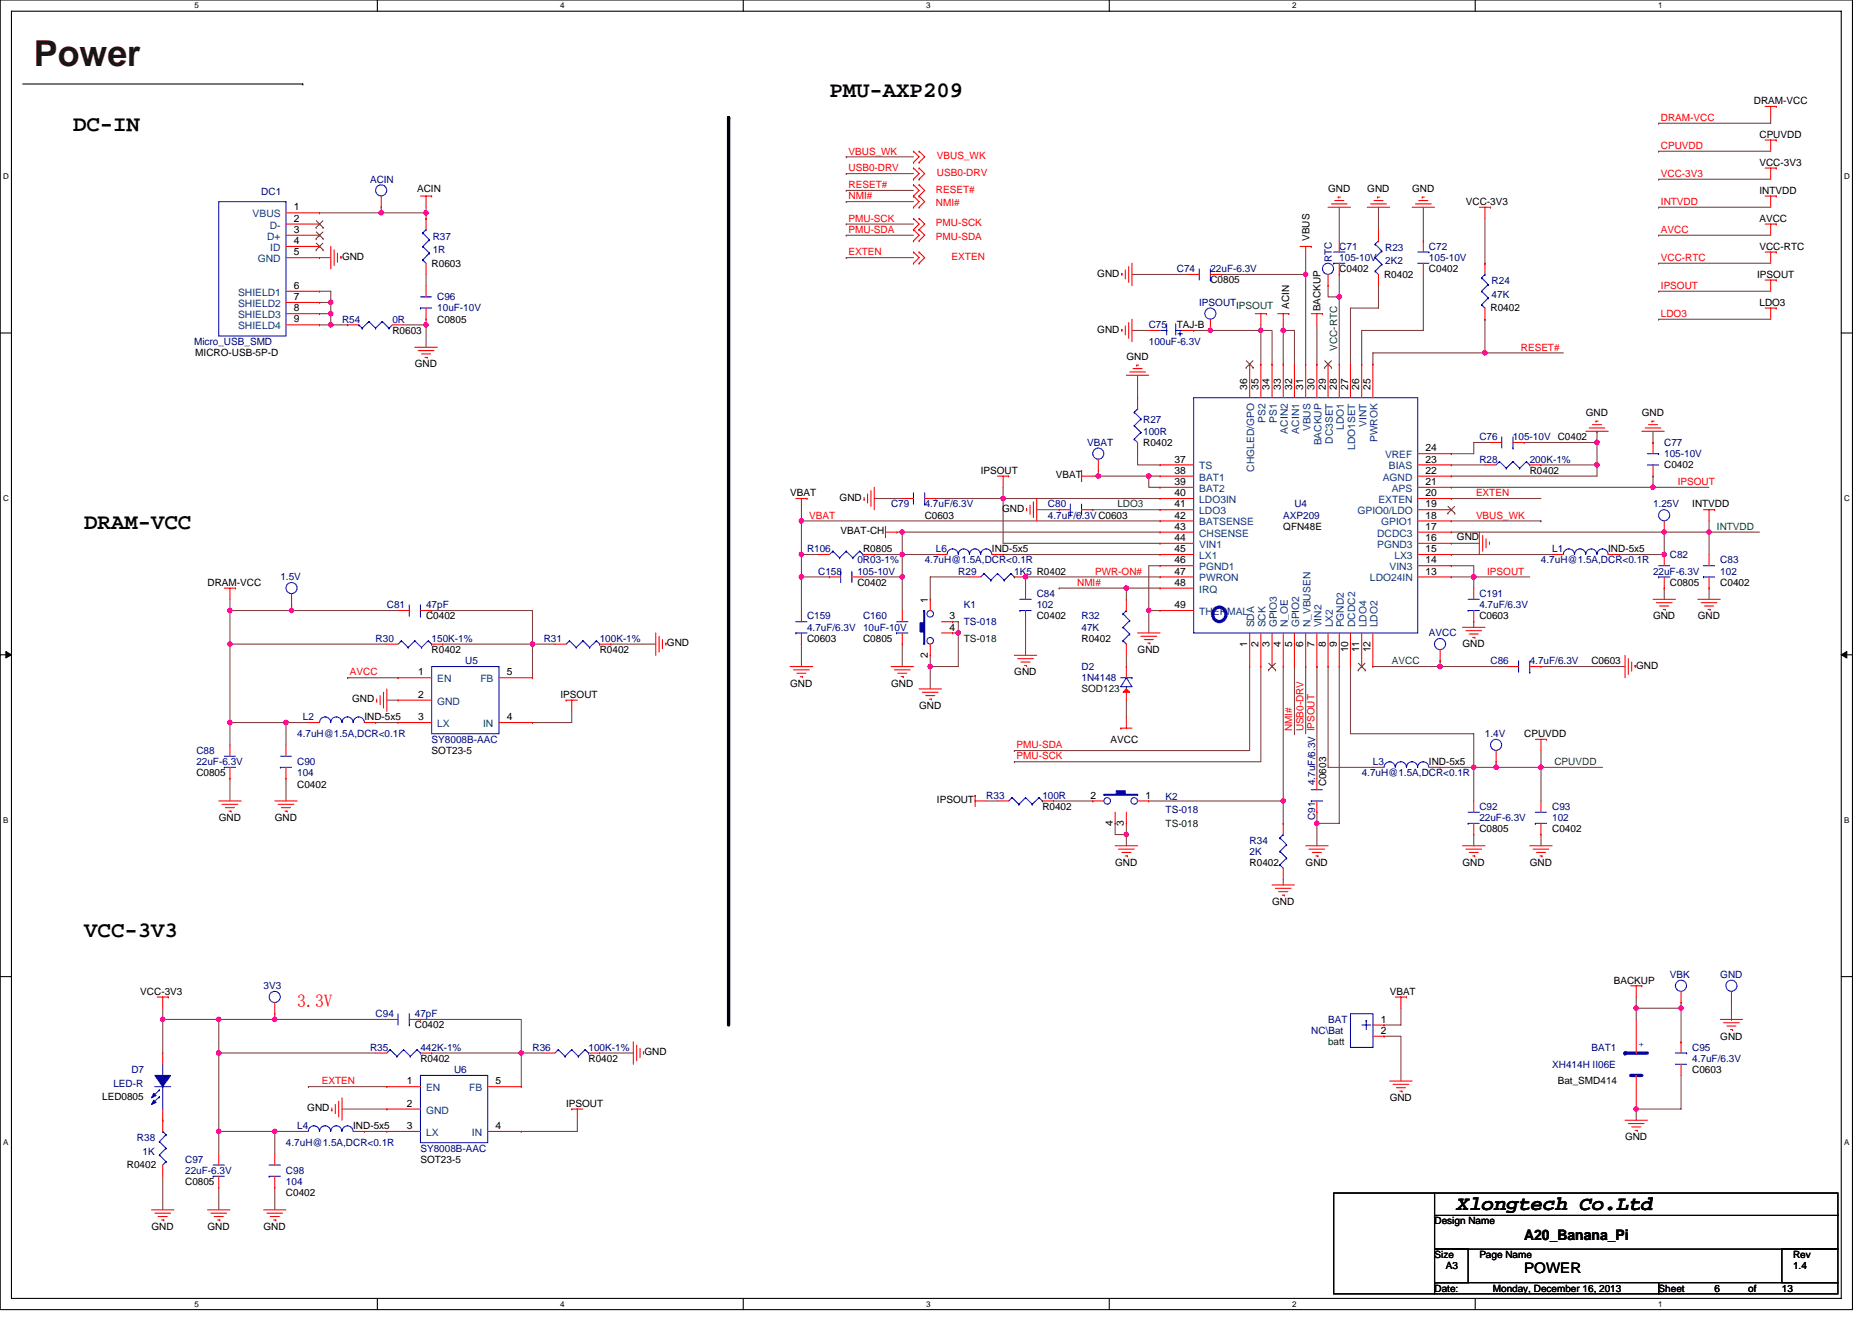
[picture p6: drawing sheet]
<svg xmlns="http://www.w3.org/2000/svg" width="297mm" height="210mm" viewBox="0 0 297 210" stroke-linecap="round" stroke-linejoin="round" font-family="sans-serif">
<defs><g id="words">
<text font-size="5.7" fill="#400000" x="5.4" y="10.5">Power</text>
<g font-size="3.5">
<text x="131.6" y="15.4">PMU-AXP209</text>
<text x="11.6" y="20.8">DC-IN</text>
<text x="13.4" y="83.9">DRAM-VCC</text>
<text x="13.4" y="148.8">VCC-3V3</text>
</g>
<text font-size="3.2" x="231.2" y="192.1">Xlongtech Co.Ltd</text>
<text font-size="2.8" fill="#f00" x="47.2" y="159.8">3.3V</text>
<g font-size="2.3">
<text x="241.8" y="196.8">A20_Banana_Pi</text>
<text x="241.8" y="202.1">POWER</text>
</g>
<g font-size="1.6">
<text x="278.3" y="16.5">DRAM-VCC</text>
<text x="279.2" y="21.9">CPUVDD</text>
<text x="279.2" y="26.3">VCC-3V3</text>
<text x="46.6" y="35.2">2</text>
<text x="46.6" y="33.4">1</text>
<text x="66.2" y="30.4">ACIN</text>
<text x="210.7" y="30.4">GND</text>
<text x="217" y="30.4">GND</text>
<text x="224.1" y="30.4">GND</text>
<text x="232.6" y="32.5">VCC-3V3</text>
<text x="279.2" y="30.8">INTVDD</text>
<text x="279.2" y="35.2">AVCC</text>
<text x="46.6" y="37">3</text>
<text x="46.6" y="40.5">5</text>
<text x="46.6" y="38.7">4</text>
<text x="54.3" y="41.3">GND</text>
<text x="207.8" y="38.2" transform="rotate(-90 207.8 38.2)">VBUS</text>
<text x="279.2" y="39.6">VCC-RTC</text>
<text x="46.6" y="45.8">6</text>
<text x="46.6" y="47.6">7</text>
<text x="68.5" y="42.3">R0603</text>
<text x="174.1" y="43.9">GND</text>
<text x="192.1" y="45">C0805</text>
<text x="212.5" y="43.2">C0402</text>
<text x="219.6" y="44.1">R0402</text>
<text x="226.7" y="43.2">C0402</text>
<text x="278.8" y="44.1">IPSOUT</text>
<text x="46.6" y="49.4">8</text>
<text x="46.6" y="51.2">9</text>
<text x="62.3" y="53">R0603</text>
<text x="69.4" y="51.2">C0805</text>
<text x="174.1" y="52.8">GND</text>
<text x="186.7" y="52.1">TAJ-B</text>
<text x="204.6" y="49.1" transform="rotate(-90 204.6 49.1)">ACIN</text>
<text x="209.5" y="49.4" transform="rotate(-90 209.5 49.4)">BACKUP</text>
<text x="236.5" y="49.4">R0402</text>
<text x="279.2" y="48.5">LDO3</text>
<text x="31" y="56.5">MICRO-USB-5P-D</text>
<text x="65.8" y="58.3">GND</text>
<text x="178.7" y="57.1">GND</text>
<text x="197.9" y="61.9" transform="rotate(-90 197.9 61.9)">36</text>
<text x="199.7" y="61.9" transform="rotate(-90 199.7 61.9)">35</text>
<text x="201.5" y="61.9" transform="rotate(-90 201.5 61.9)">34</text>
<text x="203.2" y="61.9" transform="rotate(-90 203.2 61.9)">33</text>
<text x="205" y="61.9" transform="rotate(-90 205 61.9)">32</text>
<text x="206.8" y="61.9" transform="rotate(-90 206.8 61.9)">31</text>
<text x="208.6" y="61.9" transform="rotate(-90 208.6 61.9)">30</text>
<text x="210.4" y="61.9" transform="rotate(-90 210.4 61.9)">29</text>
<text x="212.1" y="61.9" transform="rotate(-90 212.1 61.9)">28</text>
<text x="213.9" y="61.9" transform="rotate(-90 213.9 61.9)">27</text>
<text x="215.7" y="61.9" transform="rotate(-90 215.7 61.9)">26</text>
<text x="217.5" y="61.9" transform="rotate(-90 217.5 61.9)">25</text>
<text x="251.6" y="66">GND</text>
<text x="260.5" y="66">GND</text>
<text x="181.4" y="70.8">R0402</text>
<text x="226.2" y="71.6">24</text>
<text x="247.2" y="69.9">C0402</text>
<text x="155.6" y="75.2">IPSOUT</text>
<text x="167.5" y="75.9">VBAT</text>
<text x="186.4" y="73.4">37</text>
<text x="186.4" y="75.2">38</text>
<text x="186.4" y="77">39</text>
<text x="226.2" y="77">21</text>
<text x="226.2" y="75.2">22</text>
<text x="226.2" y="73.4">23</text>
<text x="242.7" y="75.2">R0402</text>
<text x="264.1" y="74.3">C0402</text>
<text x="125.4" y="78.8">VBAT</text>
<text x="133.2" y="79.5">GND</text>
<text x="146.7" y="82.3">C0603</text>
<text x="159" y="81.3">GND</text>
<text x="186.4" y="78.7">40</text>
<text x="186.4" y="80.5">41</text>
<text x="186.4" y="82.3">42</text>
<text x="226.2" y="78.7">20</text>
<text x="226.2" y="80.5">19</text>
<text x="226.2" y="82.3">18</text>
<text x="268.5" y="80.5">INTVDD</text>
<text x="133.4" y="84.8">VBAT-CH</text>
<text x="136.9" y="87.7">R0805</text>
<text x="157.4" y="87.7">IND-5x5</text>
<text x="186.4" y="84.1">43</text>
<text x="186.4" y="85.9">44</text>
<text x="186.4" y="87.6">45</text>
<text x="186.4" y="89.4">46</text>
<text x="203.6" y="84.1">QFN48E</text>
<text x="226.2" y="89.4">14</text>
<text x="226.2" y="85.9">16</text>
<text x="226.2" y="84.1">17</text>
<text x="226.2" y="87.6">15</text>
<text x="231.2" y="85.7">GND</text>
<text x="255.2" y="87.7">IND-5x5</text>
<text x="32.9" y="93">DRAM-VCC</text>
<text x="136.1" y="93">C0402</text>
<text x="147.2" y="95.7" transform="rotate(-90 147.2 95.7)">1</text>
<text x="186.4" y="91.2">47</text>
<text x="186.4" y="93">48</text>
<text x="226.2" y="91.2">13</text>
<text x="265" y="93">C0805</text>
<text x="273" y="93">C0402</text>
<text x="67.6" y="98.3">C0402</text>
<text x="128.1" y="101.9">C0603</text>
<text x="136.9" y="101.9">C0805</text>
<text x="150.6" y="98.3">3</text>
<text x="150.6" y="100.1">4</text>
<text x="164.5" y="98.3">C0402</text>
<text x="171.6" y="101.9">R0402</text>
<text x="186.4" y="96.5">49</text>
<text x="234.7" y="98.3">C0603</text>
<text x="262.3" y="98.3">GND</text>
<text x="269.4" y="98.3">GND</text>
<text x="66.4" y="107.2">1</text>
<text x="68.5" y="103.7">R0402</text>
<text x="80.4" y="107.2">5</text>
<text x="95.2" y="103.7">R0402</text>
<text x="105.8" y="102.6">GND</text>
<text x="147.2" y="104.4" transform="rotate(-90 147.2 104.4)">2</text>
<text x="160.9" y="107.2">GND</text>
<text x="180.5" y="103.7">GND</text>
<text x="197.9" y="102.6" transform="rotate(-90 197.9 102.6)">1</text>
<text x="199.7" y="102.6" transform="rotate(-90 199.7 102.6)">2</text>
<text x="201.5" y="102.6" transform="rotate(-90 201.5 102.6)">3</text>
<text x="203.2" y="102.6" transform="rotate(-90 203.2 102.6)">4</text>
<text x="205" y="102.6" transform="rotate(-90 205 102.6)">5</text>
<text x="206.8" y="102.6" transform="rotate(-90 206.8 102.6)">6</text>
<text x="208.6" y="102.6" transform="rotate(-90 208.6 102.6)">7</text>
<text x="210.4" y="102.6" transform="rotate(-90 210.4 102.6)">8</text>
<text x="212.1" y="102.6" transform="rotate(-90 212.1 102.6)">9</text>
<text x="213.9" y="103.5" transform="rotate(-90 213.9 103.5)">10</text>
<text x="215.7" y="103.5" transform="rotate(-90 215.7 103.5)">11</text>
<text x="217.5" y="103.5" transform="rotate(-90 217.5 103.5)">12</text>
<text x="232.1" y="102.8">GND</text>
<text x="252.5" y="105.4">C0603</text>
<text x="259.6" y="106.2">GND</text>
<text x="55.9" y="111.5">GND</text>
<text x="66.4" y="110.7">2</text>
<text x="88.9" y="110.8">IPSOUT</text>
<text x="125.4" y="109">GND</text>
<text x="141.4" y="109">GND</text>
<text x="145.8" y="112.5">GND</text>
<text x="57.8" y="114.3">IND-5x5</text>
<text x="66.4" y="114.3">3</text>
<text x="68.5" y="119.7">SOT23-5</text>
<text x="80.4" y="114.3">4</text>
<text x="176.2" y="117.9">AVCC</text>
<text x="241.8" y="117">CPUVDD</text>
<text x="31.2" y="123.2">C0805</text>
<text x="47.2" y="125">C0402</text>
<text x="210.4" y="124.8" transform="rotate(-90 210.4 124.8)">C0603</text>
<text x="226.7" y="121.4">IND-5x5</text>
<text x="34.7" y="130.3">GND</text>
<text x="43.6" y="130.3">GND</text>
<text x="148.7" y="127.5">IPSOUT</text>
<text x="165.4" y="128.5">R0402</text>
<text x="173" y="126.7">2</text>
<text x="176.6" y="131.1" transform="rotate(-90 176.6 131.1)">4</text>
<text x="178.3" y="131.1" transform="rotate(-90 178.3 131.1)">3</text>
<text x="181.8" y="126.7">1</text>
<text x="176.9" y="137.4">GND</text>
<text x="198.3" y="137.4">R0402</text>
<text x="207.2" y="137.4">GND</text>
<text x="232.1" y="137.4">GND</text>
<text x="234.7" y="132.1">C0805</text>
<text x="242.7" y="137.4">GND</text>
<text x="246.3" y="132.1">C0402</text>
<text x="201.8" y="143.7">GND</text>
<text x="22.3" y="157.9">VCC-3V3</text>
<text x="220.5" y="157.9">VBAT</text>
<text x="256.1" y="156.1">BACKUP</text>
<text x="65.8" y="163.2">C0402</text>
<text x="102.3" y="167.5">GND</text>
<text x="219.1" y="162.3">1</text>
<text x="219.1" y="164.1">2</text>
<text x="273" y="165">GND</text>
<text x="64.6" y="172.1">1</text>
<text x="66.7" y="168.6">R0402</text>
<text x="78.6" y="172.1">5</text>
<text x="93.4" y="168.6">R0402</text>
<text x="247.2" y="172.1">Bat_SMD414</text>
<text x="268.5" y="170.3">C0603</text>
<text x="16.2" y="174.6">LED0805</text>
<text x="48.8" y="176.4">GND</text>
<text x="56" y="179.2">IND-5x5</text>
<text x="64.6" y="175.6">2</text>
<text x="64.6" y="179.2">3</text>
<text x="78.6" y="179.2">4</text>
<text x="89.8" y="175.7">IPSOUT</text>
<text x="220.5" y="174.8">GND</text>
<text x="20.1" y="185.4">R0402</text>
<text x="66.7" y="184.6">SOT23-5</text>
<text x="257.8" y="181">GND</text>
<text x="29.4" y="188.1">C0805</text>
<text x="45.4" y="189.9">C0402</text>
<text x="24" y="195.2">GND</text>
<text x="32.9" y="195.2">GND</text>
<text x="41.8" y="195.2">GND</text>
<text x="227.6" y="194.3">Design Name</text>
<text x="227.6" y="199.7">Size</text>
<text x="229.4" y="201.4">A3</text>
<text x="234.7" y="199.7">Page Name</text>
<text x="284.5" y="199.7">Rev</text>
<text x="284.5" y="201.4">1.4</text>
<text x="227.6" y="205">Date:</text>
<text x="236.9" y="205">Monday, December 16, 2013</text>
<text x="263.2" y="205">Sheet</text>
<text x="272.1" y="205">6</text>
<text x="277.4" y="205">of</text>
<text x="282.7" y="205">13</text>
</g>
<g font-size="1.6" fill="#f00">
<text x="263.5" y="23.6">CPUVDD</text>
<text x="263.5" y="19.2">DRAM-VCC</text>
<text x="134.6" y="29.9">RESET#</text>
<text x="134.6" y="27.2">USB0-DRV</text>
<text x="134.6" y="24.5">VBUS_WK</text>
<text x="148.7" y="27.9">USB0-DRV</text>
<text x="148.7" y="25.3">VBUS_WK</text>
<text x="263.5" y="28.1">VCC-3V3</text>
<text x="134.6" y="31.6">NMI#</text>
<text x="134.6" y="35.2">PMU-SCK</text>
<text x="148.5" y="30.6">RESET#</text>
<text x="148.5" y="32.7">NMI#</text>
<text x="148.5" y="35.9">PMU-SCK</text>
<text x="263.5" y="32.5">INTVDD</text>
<text x="134.6" y="37">PMU-SDA</text>
<text x="134.6" y="40.5">EXTEN</text>
<text x="148.5" y="38">PMU-SDA</text>
<text x="151" y="41.3">EXTEN</text>
<text x="263.5" y="37">AVCC</text>
<text x="263.5" y="41.4">VCC-RTC</text>
<text x="263.5" y="45.9">IPSOUT</text>
<text x="263.5" y="50.3">LDO3</text>
<text x="241.3" y="55.6">RESET#</text>
<text x="266.2" y="77">IPSOUT</text>
<text x="128.4" y="82.3">VBAT</text>
<text x="234.2" y="78.8">EXTEN</text>
<text x="234.2" y="82.3">VBUS_WK</text>
<text x="170.9" y="93">NMI#</text>
<text x="173.8" y="91.2">PWR-ON#</text>
<text x="236" y="91.2">IPSOUT</text>
<text x="55.5" y="107.2">AVCC</text>
<text x="161.3" y="118.8">PMU-SDA</text>
<text x="205" y="116.1" transform="rotate(-90 205 116.1)">NMI#</text>
<text x="206.8" y="116.1" transform="rotate(-90 206.8 116.1)">USB0-DRV</text>
<text x="161.3" y="120.5">PMU-SCK</text>
<text x="51.1" y="172.1">EXTEN</text>
</g>
<g font-size="1.6" fill="#000080">
<text x="58.7" y="29">ACIN</text>
<text x="41.5" y="30.9">DC1</text>
<text x="68.7" y="38">R37</text>
<text x="68.7" y="40.2">1R</text>
<text x="211.3" y="41.6" transform="rotate(-90 211.3 41.6)">RTC</text>
<text x="212.5" y="39.6">C71</text>
<text x="212.5" y="41.4">105-10V</text>
<text x="219.8" y="39.8">R23</text>
<text x="219.8" y="42">2K2</text>
<text x="226.7" y="39.6">C72</text>
<text x="226.7" y="41.4">105-10V</text>
<text x="69.4" y="47.6">C96</text>
<text x="186.7" y="43.2">C74</text>
<text x="192.1" y="43.2">22uF-6.3V</text>
<text x="236.7" y="45.1">R24</text>
<text x="236.7" y="47.3">47K</text>
<text x="54.3" y="51.2">R54</text>
<text x="62.3" y="51.2">0R</text>
<text x="69.4" y="49.4">10uF-10V</text>
<text x="182.3" y="52.1">C75</text>
<text x="190.3" y="48.5">IPSOUT</text>
<text x="30.8" y="54.8">Micro_USB_SMD</text>
<text x="182.3" y="54.8">100uF-6.3V</text>
<text x="172.5" y="70.8">VBAT</text>
<text x="181.4" y="67.2">R27</text>
<text x="181.4" y="69">100R</text>
<text x="234.7" y="69.9">C76</text>
<text x="240.1" y="69.9">105-10V</text>
<text x="264.1" y="70.8">C77</text>
<text x="234.7" y="73.4">R28</text>
<text x="242.7" y="73.4">200K-1%</text>
<text x="264.1" y="72.5">105-10V</text>
<text x="141.4" y="80.5">C79</text>
<text x="146.7" y="80.5">4.7uF/6.3V</text>
<text x="166.3" y="80.5">C80</text>
<text x="166.3" y="82.3">4.7uF/6.3VC0603</text>
<text x="203.6" y="82.3">AXP209</text>
<text x="205.4" y="80.5">U4</text>
<text x="262.3" y="80.5">1.25V</text>
<text x="128.1" y="87.7">R106</text>
<text x="136.1" y="89.4">0R03-1%</text>
<text x="146.7" y="89.4">4.7uH@1.5A,DCR&lt;0.1R</text>
<text x="148.5" y="87.7">L6</text>
<text x="244.5" y="89.4">4.7uH@1.5A,DCR&lt;0.1R</text>
<text x="246.3" y="87.7">L1</text>
<text x="265" y="88.5">C82</text>
<text x="273" y="89.4">C83</text>
<text x="44.5" y="92.1">1.5V</text>
<text x="129.8" y="91.2">C158</text>
<text x="136.1" y="91.2">105-10V</text>
<text x="152.1" y="91.2">R29</text>
<text x="160.9" y="91.2">1K5 R0402</text>
<text x="164.5" y="94.8">C84</text>
<text x="234.7" y="94.8">C191</text>
<text x="262.3" y="91.2">22uF-6.3V</text>
<text x="273" y="91.2">102</text>
<text x="59.6" y="101.9">R30</text>
<text x="61.4" y="96.5">C81</text>
<text x="67.6" y="96.5">47pF</text>
<text x="68.5" y="101.9">150K-1%</text>
<text x="86.3" y="101.9">R31</text>
<text x="95.2" y="101.9">100K-1%</text>
<text x="128.1" y="98.3">C159</text>
<text x="128.1" y="100.1">4.7uF/6.3V</text>
<text x="136.9" y="98.3">C160</text>
<text x="136.9" y="100.1">10uF-10V</text>
<text x="152.9" y="96.5">K1</text>
<text x="152.9" y="99.2">TS-018</text>
<text x="164.5" y="96.5">102</text>
<text x="171.6" y="98.3">R32</text>
<text x="171.6" y="100.1">47K</text>
<text x="226.7" y="101">AVCC</text>
<text x="234.7" y="96.5">4.7uF/6.3V</text>
<text x="73.8" y="105.4">U5</text>
<text x="171.6" y="106.3">D2</text>
<text x="236.5" y="105.4">C86</text>
<text x="242.7" y="105.4">4.7uF/6.3V</text>
<text x="171.6" y="108.1">1N4148</text>
<text x="31.2" y="119.7">C88</text>
<text x="47.2" y="117">4.7uH@1.5A,DCR&lt;0.1R</text>
<text x="48" y="114.3">L2</text>
<text x="68.5" y="117.9">SY8008B-AAC</text>
<text x="235.6" y="117">1.4V</text>
<text x="31.2" y="121.4">22uF-6.3V</text>
<text x="47.2" y="121.4">C90</text>
<text x="47.2" y="123.2">104</text>
<text x="208.7" y="124.6" transform="rotate(-90 208.7 124.6)">4.7uF/6.3V IPSOUT</text>
<text x="216.1" y="123.2">4.7uH@1.5A,DCR&lt;0.1R</text>
<text x="217.8" y="121.4">L3</text>
<text x="156.5" y="126.8">R33</text>
<text x="165.4" y="126.8">100R</text>
<text x="185" y="126.9">K2</text>
<text x="185" y="129.1">TS-018</text>
<text x="208.7" y="130.2" transform="rotate(-90 208.7 130.2)">C91</text>
<text x="234.7" y="128.5">C92</text>
<text x="234.7" y="130.3">22uF-6.3V</text>
<text x="246.3" y="128.5">C93</text>
<text x="246.3" y="130.3">102</text>
<text x="198.3" y="133.9">R34</text>
<text x="198.3" y="135.7">2K</text>
<text x="265" y="155.2">VBK</text>
<text x="273" y="155.2">GND</text>
<text x="41.8" y="157">3V3</text>
<text x="59.6" y="161.4">C94</text>
<text x="65.8" y="161.4">47pF</text>
<text x="58.7" y="166.8">R35</text>
<text x="66.7" y="166.8">442K-1%</text>
<text x="84.5" y="166.8">R36</text>
<text x="93.4" y="166.8">100K-1%</text>
<text x="208.1" y="164.1">NC\Bat</text>
<text x="210.7" y="162.3">BAT</text>
<text x="252.5" y="166.8">BAT1</text>
<text x="268.5" y="166.8">C95</text>
<text x="18" y="172.5">LED-R</text>
<text x="20.8" y="170.3">D7</text>
<text x="72" y="170.3">U6</text>
<text x="246.3" y="169.4">XH414H II06E</text>
<text x="268.5" y="168.6">4.7uF/6.3V</text>
<text x="47.2" y="179.2">L4</text>
<text x="21.7" y="181.2">R38</text>
<text x="22.6" y="183.3">1K</text>
<text x="29.4" y="184.6">C97</text>
<text x="45.4" y="181.9">4.7uH@1.5A,DCR&lt;0.1R</text>
<text x="66.7" y="182.8">SY8008B-AAC</text>
<text x="29.4" y="186.3">22uF-6.3V</text>
<text x="45.4" y="186.3">C98</text>
<text x="45.4" y="188.1">104</text>
</g>
<g font-size="1.6" fill="#004080">
<text x="40.1" y="34.5">VBUS</text>
<text x="40.9" y="41.6">GND</text>
<text x="42.4" y="38.1">D+</text>
<text x="42.8" y="36.3">D-</text>
<text x="42.9" y="39.8">ID</text>
<text x="37.8" y="46.9">SHIELD1</text>
<text x="37.8" y="48.7">SHIELD2</text>
<text x="37.8" y="50.5">SHIELD3</text>
<text x="37.8" y="52.3">SHIELD4</text>
<text x="200.8" y="67.1" transform="rotate(-90 200.8 67.1)">PS2</text>
<text x="202.6" y="67.1" transform="rotate(-90 202.6 67.1)">PS1</text>
<text x="204.4" y="68.8" transform="rotate(-90 204.4 68.8)">ACIN2</text>
<text x="206.1" y="68.8" transform="rotate(-90 206.1 68.8)">ACIN1</text>
<text x="207.9" y="68.4" transform="rotate(-90 207.9 68.4)">VBUS</text>
<text x="209.7" y="70.7" transform="rotate(-90 209.7 70.7)">BACKUP</text>
<text x="211.5" y="70.4" transform="rotate(-90 211.5 70.4)">DC3SET</text>
<text x="213.3" y="68.3" transform="rotate(-90 213.3 68.3)">LDO1</text>
<text x="215" y="71.4" transform="rotate(-90 215 71.4)">LDO1SET</text>
<text x="216.8" y="67.7" transform="rotate(-90 216.8 67.7)">VINT</text>
<text x="218.6" y="70.2" transform="rotate(-90 218.6 70.2)">PWROK</text>
<text x="190.3" y="74.5">TS</text>
<text x="190.3" y="76.3">BAT1</text>
<text x="199" y="74.9" transform="rotate(-90 199 74.9)">CHGLED/GPO</text>
<text x="219.4" y="76.3">AGND</text>
<text x="219.8" y="72.7">VREF</text>
<text x="220.4" y="74.5">BIAS</text>
<text x="190.3" y="78.1">BAT2</text>
<text x="190.3" y="79.8">LDO3IN</text>
<text x="190.3" y="81.6">LDO3</text>
<text x="190.3" y="83.4">BATSENSE</text>
<text x="215.4" y="81.6">GPIO0/LDO</text>
<text x="218.7" y="79.8">EXTEN</text>
<text x="219.2" y="83.4">GPIO1</text>
<text x="220.8" y="78.1">APS</text>
<text x="190.3" y="85.2">CHSENSE</text>
<text x="190.3" y="87">VIN1</text>
<text x="190.3" y="88.7">LX1</text>
<text x="218.5" y="87">PGND3</text>
<text x="218.5" y="85.2">DCDC3</text>
<text x="221.3" y="88.7">LX3</text>
<text x="190.3" y="90.5">PGND1</text>
<text x="190.3" y="92.3">PWRON</text>
<text x="190.3" y="94.1">IRQ</text>
<text x="217.4" y="92.3">LDO24IN</text>
<text x="220.5" y="90.5">VIN3</text>
<text x="190.3" y="97.6">THERMAL</text>
<text x="199" y="99.6" transform="rotate(-90 199 99.6)">SDA</text>
<text x="200.8" y="99.6" transform="rotate(-90 200.8 99.6)">SCK</text>
<text x="202.6" y="99.6" transform="rotate(-90 202.6 99.6)">GPIO3</text>
<text x="204.4" y="99.6" transform="rotate(-90 204.4 99.6)">N_OE</text>
<text x="206.1" y="99.6" transform="rotate(-90 206.1 99.6)">GPIO2</text>
<text x="207.9" y="99.6" transform="rotate(-90 207.9 99.6)">N_VBUSEN</text>
<text x="209.7" y="99.6" transform="rotate(-90 209.7 99.6)">VIN2</text>
<text x="211.5" y="99.6" transform="rotate(-90 211.5 99.6)">LX2</text>
<text x="213.3" y="99.6" transform="rotate(-90 213.3 99.6)">PGND2</text>
<text x="215" y="99.6" transform="rotate(-90 215 99.6)">DCDC2</text>
<text x="216.8" y="99.6" transform="rotate(-90 216.8 99.6)">LDO4</text>
<text x="218.6" y="99.6" transform="rotate(-90 218.6 99.6)">LDO2</text>
<text x="69.4" y="108.3">EN</text>
<text x="69.4" y="111.8">GND</text>
<text x="76.2" y="108.3">FB</text>
<text x="69.4" y="115.4">LX</text>
<text x="76.7" y="115.4">IN</text>
<text x="67.6" y="173.2">EN</text>
<text x="74.4" y="173.2">FB</text>
<text x="67.6" y="176.7">GND</text>
<text x="67.6" y="180.3">LX</text>
<text x="74.9" y="180.3">IN</text>
</g>
<g font-size="1.6" fill="#008000">
<text x="196.1" y="49.1">IPSOUT</text>
<text x="212.2" y="55.6" transform="rotate(-90 212.2 55.6)">VCC-RTC</text>
<text x="177.3" y="80.5">LDO3</text>
<text x="272.4" y="84.1">INTVDD</text>
<text x="220.9" y="105.4">AVCC</text>
<text x="246.7" y="121.4">CPUVDD</text>
</g>
<g font-size="1.6" fill="#004000">
<text x="152.9" y="101.9">TS-018</text>
<text x="171.6" y="109.9">SOD123</text>
<text x="185" y="131.2">TS-018</text>
<text x="210.7" y="165.9">batt</text>
</g>
<text font-size="1.6" fill="#00f" x="260.1" y="165.4" transform="rotate(90 260.1 165.4)">+</text>
<g font-size="1.3">
<text x="30.8" y="1.3">5</text>
<text x="88.9" y="1.3">4</text>
<text x="147" y="1.3">3</text>
<text x="205" y="1.3">2</text>
<text x="263.1" y="1.3">1</text>
<text x=".5" y="28.4">D</text>
<text x="292.6" y="28.4">D</text>
<text x=".5" y="79.5">C</text>
<text x="292.6" y="79.5">C</text>
<text x=".5" y="130.6">B</text>
<text x="292.6" y="130.6">B</text>
<text x=".5" y="181.7">A</text>
<text x="292.6" y="181.7">A</text>
<text x="30.8" y="207.4">5</text>
<text x="88.9" y="207.4">4</text>
<text x="147" y="207.4">3</text>
<text x="205" y="207.4">2</text>
<text x="263.1" y="207.4">1</text>
</g>
</g></defs>
<path d="M0 0h293.9v207.9h-293.9zM1.8 1.8h290.4v204.3h-290.4z" fill="none" stroke="#000" stroke-width=".17"/>
<g fill="#fff">
<path d="M30.8 .2h.7v1.4h-.7z"/>
<path d="M30.8 206.3h.7v1.4h-.7z"/>
</g>
<path d="M59.9 0v1.8M59.9 206.1v1.8" fill="none" stroke="#000" stroke-width=".17"/>
<g fill="#fff">
<path d="M88.9 .2h.7v1.4h-.7z"/>
<path d="M88.9 206.3h.7v1.4h-.7z"/>
</g>
<path d="M117.9 0v1.8M117.9 206.1v1.8" fill="none" stroke="#000" stroke-width=".17"/>
<g fill="#fff">
<path d="M147 .2h.7v1.4h-.7z"/>
<path d="M147 206.3h.7v1.4h-.7z"/>
</g>
<path d="M176 0v1.8M176 206.1v1.8" fill="none" stroke="#000" stroke-width=".17"/>
<g fill="#fff">
<path d="M205 .2h.7v1.4h-.7z"/>
<path d="M205 206.3h.7v1.4h-.7z"/>
</g>
<path d="M234.1 0v1.8M234.1 206.1v1.8" fill="none" stroke="#000" stroke-width=".17"/>
<g fill="#fff">
<path d="M263.1 .2h.7v1.4h-.7z"/>
<path d="M263.1 206.3h.7v1.4h-.7z"/>
<path d="M.5 27.3h.9v1.4h-.9z"/>
<path d="M292.6 27.3h.9v1.4h-.9z"/>
<path d="M.5 78.4h.9v1.4h-.9z"/>
<path d="M292.6 78.4h.9v1.4h-.9z"/>
</g>
<path d="M0 52.9h1.8M292.2 52.9h1.7" fill="none" stroke="#000" stroke-width=".17"/>
<g fill="#fff">
<path d="M.5 129.5h.8v1.4h-.8z"/>
<path d="M292.6 129.5h.9v1.4h-.9z"/>
</g>
<path d="M0 103.9h1.8M292.2 103.9h1.7" fill="none" stroke="#000" stroke-width=".17"/>
<path d="M.9 103.4l.9 .5-.9 .5zM292.2 103.9l.8-.5v1z" fill="#000" stroke="#000" stroke-width=".16"/>
<g fill="#fff">
<path d="M.5 180.5h.8v1.4h-.8z"/>
<path d="M292.6 180.5h.9v1.4h-.9z"/>
</g>
<path d="M3.6 13.3h44.4M48 13.3h.1M0 155h1.8M292.2 155h1.7M211.6 189.4h16v16h-16zM227.6 189.4h64v3.5h-64zM227.6 192.9h64v5.3h-64zM227.6 198.2h5.4v5.4h-5.4zM282.7 198.2h8.9v5.4h-8.9zM227.6 203.6h35.6v1.8h-35.6zM263.2 203.6h28.4v1.8h-28.4z" fill="none" stroke="#000" stroke-width=".17"/>
<path d="M115.6 18.7h.1M115.6 18.7v144" fill="none" stroke="#000" stroke-width=".53"/>
<g fill="none" stroke="#804040" stroke-width=".17">
<path d="M263.2 19.6h.1M281 18.7v.9h-17.8M60.5 33.8h.1M60.5 32.9v.9h-9.8M60.5 33.8h7.1M67.6 32.9v.9M67.6 33.8v.9M134.3 30.2h.1M134.3 32h.1M134.3 35.6h.1M134.3 37.3h.1M134.3 27.6h.1"/>
<path d="M134.3 24.9h.1M134.3 37.3h10.6M134.3 30.2h10.6M134.3 32h10.6M134.3 35.6h10.6M134.3 27.6h10.6M134.3 24.9h10.6M212.5 32.9v5.3M218.7 32.9v3.5M225.8 32.9v5.3M235.6 34.7v7.1M263.2 37.3h.1"/>
<path d="M263.2 28.4h.1M263.2 32.9h.1M263.2 24h.1M263.2 37.3h17.8M263.2 28.4h17.8M263.2 32.9h17.8M263.2 24h17.8M50.7 49.8h1.8M50.7 40.9h1.8M50.7 46.2h1.8v1.8M50.7 51.6h1.8M50.7 48h1.8"/>
<path d="M52.5 49.8h.1M52.5 48h.1M52.5 51.6h.1M52.5 48v3.6M52.5 51.6h2.7M64 51.6h3.6M67.6 51.6h.1M67.6 50.7v.9M67.6 43.6v1.7M67.6 51.6v3.5M134.3 40.9h.1M134.3 40.9h10.6"/>
<path d="M179.6 43.6h8.9M179.6 52.5h2.7M180.5 59.6v3.5M189.4 52.5h2.7M192.1 52.5h.1M192.1 52.5h8M193.8 43.6h13.4M200.1 52.5v5.3M200.1 52.5h1.7v5.3M200.1 52.5h.1M200.1 51.6v.9M203.6 52.5h1.8v5.3"/>
<path d="M203.6 52.5h.1M203.6 51.6v.9M203.6 52.5v5.3M207.2 43.6h.1M207.2 40.9v2.7M207.2 43.6v14.2M209 51.6v6.2M212.5 47.1h.1M212.5 43.6v3.5h-1.8v-1.8M212.5 47.1v10.7M218.7 45.3v3.6h-4.4v8.9M225.8 43.6v8.9h-9.7v5.3"/>
<path d="M235.6 50.7h.1M235.6 56h-17.8v1.8M235.6 56h.1M235.6 50.7v5.3M235.6 56h12.5M263.2 41.8h.1M263.2 46.2h.1M263.2 50.7h.1M263.2 41.8h17.8M263.2 46.2h17.8M263.2 50.7h17.8M138.7 79.1h4.5"/>
<path d="M148.5 79.1h10.7M159.2 79.1v7.1h24.9M159.2 79.1h.1M159.2 77.3v1.8M159.2 79.1h24.9M173.4 75.6h.9M174.3 75.6h8v1.7h1.8M174.3 75.6h.1M174.3 74.7v.9M180.5 72v1.8h3.6M182.3 75.6h.1M182.3 75.6h1.8"/>
<path d="M230.3 73.8h5.3M230.3 79.1h.1M230.3 77.3h32M230.3 79.1h14.2M236.5 70.2h-2.7v1.8h-3.5M241.8 70.2h11.6M244.5 73.8h8.9M253.4 73.8h.1M253.4 73.8v1.8h-23.1M253.4 70.2v3.6M253.4 68.5h.1M253.4 68.5v1.7"/>
<path d="M262.3 77.3h.1M262.3 68.5v1.7M262.3 75.6h.1M262.3 77.3h8.9M262.3 75.6v1.7M36.5 96.9v5.3M36.5 96.9h.1M36.5 95.1v1.8M36.5 96.9h9.8M46.3 96v.9M46.3 96.9h16.9M68.5 96.9h16v5.3"/>
<path d="M127.2 91.6h.1M127.2 91.6v5.3M127.2 88h.1M127.2 82.7h.1M127.2 88h2.6M127.2 82.7v5.3M127.2 80.9v1.8M127.2 91.6h4.4M127.2 88v3.6M127.2 82.7h56.9M136.9 91.6h6.3M142.3 84.5h.1"/>
<path d="M142.3 84.5h.9M143.2 88h.1M143.2 84.5h40.9M143.2 84.5v3.5h-4.5M143.2 91.6h.1M143.2 91.6v5.3M143.2 88h5.3M143.2 88v3.6M151.2 98.7h.9v1.8M153.8 91.6h-6.2v3.5M159.2 88h24.9M162.7 91.6h.1"/>
<path d="M162.7 98.7v5.3M162.7 91.6v1.7M162.7 91.6h21.4M164.5 80.9h3.6M168.1 93.3h.1M168.1 93.3h10.6M173.4 80.9h.1M173.4 80.9h10.7M178.7 93.3v1.8M178.7 93.3h5.4M182.3 96.9h.1M182.3 96.9h1.8"/>
<path d="M182.3 96.9v3.6M184.1 89.8h-1.8v7.1M230.3 88h16M230.3 89.8h3.5v1.8M230.3 86.2h4.4M230.3 91.6h3.5M230.3 84.5h33.8M230.3 82.7h14.2M233.8 91.6h.1M233.8 98.7v.9M233.8 91.6v1.7M233.8 91.6h8.9"/>
<path d="M244.5 82.7h.1M264.1 84.5h7.1M264.1 84.5h.1M264.1 84.5v3.5h-7.1M264.1 93.3v1.8M271.2 93.3v1.8M271.2 84.5h.1M271.2 82.7v1.8M271.2 84.5v3.5M271.2 84.5h8M36.5 114.7v3.5M36.5 102.2h24.9"/>
<path d="M36.5 114.7h.1M36.5 102.2h.1M36.5 114.7h12.4M36.5 102.2v12.5M45.4 114.7v3.5M45.4 114.7h.1M55.2 107.6h.1M55.2 107.6h8M59.6 114.7h3.6M61.4 111.1h1.8M70.3 102.2h14.2M84.5 102.2h.1"/>
<path d="M84.5 102.2v5.4M84.5 102.2h3.6M90.7 112.9v1.8h-6.2M96.9 102.2h7.2M127.2 102.2v3.6M143.2 102.2v3.6M147.6 105.8h.1M147.6 104v1.8M147.6 105.8v3.5M151.2 100.5h.9M152.1 100.5v5.3h-4.5M152.1 100.5h.1"/>
<path d="M160.9 119.1h.1M178.7 104v1.8M178.7 111.1v2.7M198.3 105.8v13.3h-37.4M200.1 105.8v15.1h-39.2M203.6 105.8v21.3M205.4 116.5h.1M205.4 105.8v10.7M207.2 105.8h.1M207.2 105.8v10.7M209 105.8h.1M209 105.8v17.8"/>
<path d="M210.7 105.8v16h7.1M212.5 105.8v24.9h-3.5M214.3 105.8v10.7h19.5v5.3M217.8 105.8h10.7M228.5 105.8h.1M228.5 104.9h.1M228.5 105.8h10.7M228.5 104.9v.9M244.5 105.8h13.3M244.5 119.1v2.7M36.5 123.6v3.5M45.4 123.6v3.5"/>
<path d="M156.5 127.1h1.8M160.9 120.9h.1M167.2 127.1h6.2M177 130.7v1.8h1.7M178.7 130.7v1.8M178.7 132.5h.1M178.7 132.5v1.7M182.3 127.1h21.3M203.6 127.1h.1M203.6 139.6v.9M203.6 127.1v3.6M209 130.7h.1"/>
<path d="M209 128.9v1.8M209 130.7v3.5M228.5 121.8h5.3M233.8 121.8h.1M233.8 132.5v1.7M233.8 121.8h3.6M233.8 121.8v5.3M237.4 121.8h.1M237.4 120.9v.9M237.4 121.8h16.9M244.5 132.5v1.7M244.5 121.8h.1"/>
<path d="M244.5 121.8v5.3M259.6 158.2v3.6M266.7 159.1v.9M274.7 159.1v2.7M25.8 160v1.8M25.8 167.1h.1M34.7 167.1h.1M34.7 167.1h24.9M34.7 179.6v3.5M34.7 161.8v5.3M34.7 179.6h.1M34.7 161.8h.1"/>
<path d="M34.7 161.8h-8.9v5.3M34.7 167.1v12.5M34.7 179.6h12.5M34.7 161.8h26.7M43.6 179.6v3.5M43.6 179.6h.1M43.6 161.8h.1M43.6 160.9v.9M48.9 172.5h.1M48.9 172.5h12.5M54.3 176h7.1M57.8 179.6h3.6"/>
<path d="M66.7 161.8h16v5.3M68.5 167.1h14.2M82.7 167.1h.1M82.7 167.1v5.4M82.7 167.1h3.6M91.6 177.8v1.8h-8.9M95.2 167.1h5.3M219.6 164.5h2.7v7.1M222.3 160v2.7h-2.7M259.6 176v1.8M259.6 160h7.1v5.4M259.6 160h.1"/>
<path d="M259.6 176h.1M266.7 170.7v5.3h-7.1M274.7 161.8h.1M25.8 186.7v5.3M34.7 188.5v3.5M43.6 188.5v3.5"/>
</g>
<g fill="#f0f" stroke="#f0f" stroke-width=".17">
<circle cx="264.1" cy="88" r=".35"/>
<circle cx="264.1" cy="84.4" r=".35"/>
<circle cx="233.8" cy="91.6" r=".35"/>
<circle cx="235.6" cy="56" r=".35"/>
<circle cx="159.2" cy="79.1" r=".35"/>
<circle cx="253.4" cy="73.8" r=".35"/>
<circle cx="200.1" cy="52.4" r=".35"/>
<circle cx="208.9" cy="130.7" r=".35"/>
<circle cx="212.5" cy="47.1" r=".35"/>
<circle cx="233.8" cy="121.8" r=".35"/>
<circle cx="237.4" cy="121.8" r=".35"/>
<circle cx="178.7" cy="93.3" r=".35"/>
<circle cx="182.3" cy="96.9" r=".35"/>
<circle cx="262.3" cy="77.3" r=".35"/>
<circle cx="266.7" cy="160" r=".35"/>
<circle cx="259.6" cy="160" r=".35"/>
<circle cx="259.6" cy="176" r=".35"/>
<circle cx="162.7" cy="91.6" r=".35"/>
<circle cx="271.2" cy="84.4" r=".35"/>
<circle cx="244.5" cy="121.8" r=".35"/>
<circle cx="203.6" cy="127.1" r=".35"/>
<circle cx="84.5" cy="102.2" r=".35"/>
<circle cx="36.5" cy="114.7" r=".35"/>
<circle cx="45.4" cy="114.7" r=".35"/>
<circle cx="36.5" cy="102.2" r=".35"/>
<circle cx="34.7" cy="167.1" r=".35"/>
<circle cx="34.7" cy="179.6" r=".35"/>
<circle cx="82.7" cy="167.1" r=".35"/>
<circle cx="43.6" cy="179.6" r=".35"/>
<circle cx="46.3" cy="96.9" r=".35"/>
<circle cx="36.5" cy="96.9" r=".35"/>
<circle cx="253.4" cy="70.2" r=".35"/>
<circle cx="43.6" cy="161.8" r=".35"/>
<circle cx="192.1" cy="52.4" r=".35"/>
<circle cx="207.2" cy="43.5" r=".35"/>
<circle cx="34.7" cy="161.8" r=".35"/>
<circle cx="203.6" cy="52.4" r=".35"/>
<circle cx="182.3" cy="75.6" r=".35"/>
<circle cx="143.2" cy="88" r=".35"/>
<circle cx="143.2" cy="84.4" r=".35"/>
<circle cx="127.2" cy="91.6" r=".35"/>
<circle cx="127.2" cy="88" r=".35"/>
<circle cx="127.2" cy="82.7" r=".35"/>
<circle cx="143.2" cy="91.6" r=".35"/>
<circle cx="52.5" cy="49.8" r=".35"/>
<circle cx="52.5" cy="48" r=".35"/>
<circle cx="67.6" cy="33.8" r=".35"/>
<circle cx="60.5" cy="33.8" r=".35"/>
<circle cx="67.6" cy="51.5" r=".35"/>
<circle cx="52.5" cy="51.5" r=".35"/>
<circle cx="147.6" cy="105.8" r=".35"/>
<circle cx="152" cy="100.4" r=".35"/>
<circle cx="178.7" cy="132.4" r=".35"/>
<circle cx="25.8" cy="161.8" r=".35"/>
<circle cx="174.3" cy="75.6" r=".35"/>
<circle cx="228.5" cy="105.8" r=".35"/>
</g>
<g fill="none" stroke="#f00" stroke-width=".17">
<path d="M280.1 16.9h1.8M281 16.9v1.8M281.9 16.9h.1M45.4 35.6h5.3M45.4 39.1h5.3M45.4 33.8h5.3M45.4 37.3h5.3M50.7 33.8h.1M50.7 35.6h.1M50.7 37.3h.1M50.7 39.1h.1M52.5 39.1v3.6"/>
<path d="M53 39.6v2.5M60.5 32.9h.1M60.5 31.1v1.8M66.7 31.1h1.8M67.6 31.1v1.8M67.6 34.7h.1M67.6 34.7v1.7M68.5 31.1h.1M144.9 31.1h.1M144.9 29.3h.1M144.9 32.9h.1M144.9 36.4h.1"/>
<path d="M144.9 34.7h.1M144.9 38.2h.1M144.9 28.4h.1M144.9 26.7h.1M144.9 25.8h.1M144.9 24h.1M144.9 29.3l.9 .9-.9 .9M144.9 31.1l.9 .9-.9 .9M144.9 34.7l.9 .9-.9 .8M144.9 36.4l.9 .9-.9 .9M144.9 26.7l.9 .9-.9 .8M144.9 24l.9 .9-.9 .9"/>
<path d="M145.8 31.1h.1M145.8 29.3h.1M145.8 32.9h.1M145.8 36.4h.1M145.8 34.7h.1M145.8 38.2h.1M145.8 28.4h.1M145.8 26.7h.1M145.8 25.8h.1M145.8 24h.1M145.8 29.3l.9 .9-.9 .9M145.8 31.1l.9 .9-.9 .9"/>
<path d="M145.8 34.7l.9 .9-.9 .8M145.8 36.4l.9 .9-.9 .9M145.8 26.7l.9 .9-.9 .8M145.8 24l.9 .9-.9 .9M206.3 39.1h1.8M207.2 39.1v1.8M208.1 39.1h.1M210.7 32.9h3.6M211.3 32.4h2.5M211.8 31.8h1.4M212.3 31.3h.1M212.3 31.3h.4"/>
<path d="M212.5 38.2v1.8M217 32.9h3.5M217.5 32.4h2.5M218 31.8h1.5M218.6 31.3h.1M218.6 31.3h.3M218.7 36.4h.1M218.7 36.4v1.8M224.1 32.9h3.5M224.6 32.4h2.5M225.1 31.8h1.5M225.7 31.3h.1"/>
<path d="M225.7 31.3h.3M225.8 38.2h.1M225.8 38.2v1.8M234.7 32.9h1.8M235.6 32.9v1.8M236.5 32.9h.1M280.1 22.2h1.8M280.1 31.1h1.8M280.1 26.7h1.8M280.1 35.6h1.8M281 22.2v1.8M281 31.1v1.8"/>
<path d="M281 26.7v1.7M281 35.6v1.7M281.9 22.2h.1M281.9 31.1h.1M281.9 26.7h.1M281.9 35.6h.1M45.4 49.8h5.3M45.4 51.6h5.3M45.4 40.9h5.3M45.4 46.2h5.3M45.4 48h5.3M50.7 40.9h.1"/>
<path d="M50.7 46.2h.1M50.7 48h.1M50.7 49.8h.1M50.7 51.6h.1M53.5 40.2v1.4M54.1 40.7h.1M54.1 40.7v.4M55.2 51.6h.1M55.2 51.6h1.7M62.3 51.6h1.7M65.8 55.1h3.6M66.4 55.6h2.5"/>
<path d="M66.9 56.2h1.4M67.4 56.7h.4M67.6 41.8v1.8M67.6 45.3v1.8M67.6 50.7h.1M67.6 48.9v1.8M67.8 56.7h.1M144.9 41.8h.1M144.9 40h.1M144.9 40l.9 .9-.9 .9M145.8 41.8h.1M145.8 40h.1"/>
<path d="M145.8 40l.9 .9-.9 .9M178 43.4h.1M178 52.3h.1M178 43.4v.3M178 52.3v.3M178.6 42.8v1.5M178.6 51.7v1.5M178.7 59.6h3.6M179.1 42.3v2.5M179.1 51.2v2.5M179.3 59h2.5M179.6 41.8v3.5"/>
<path d="M179.6 50.7v3.5M179.8 58.5h1.4M180.3 58h.1M180.3 58h.4M182.3 52.5h1.8M187.6 52.5h1.8M188.5 43.6h1.8M189.4 52.5h.1M192.1 52.5h.1M192.1 50.7v1.8M192.1 43.6h1.7M193.8 43.6h.1"/>
<path d="M198.3 57.8h.1M198.3 57.8v5.3M199.2 49.8h1.8M200.1 49.8v1.8M200.1 57.8h.1M200.1 57.8v5.3M201 49.8h.1M201.8 57.8h.1M201.8 57.8v5.3M202.7 49.8h1.8M203.6 49.8v1.8M203.6 57.8h.1"/>
<path d="M203.6 57.8v5.3M204.5 49.8h.1M205.4 57.8h.1M205.4 57.8v5.3M207.2 57.8h.1M207.2 57.8v5.3M208.1 49.8h1.7M209 49.8v1.8M209 57.8h.1M209 57.8v5.3M209.8 49.8h.1M210.7 45.3h.1"/>
<path d="M210.7 57.8h.1M210.7 43.6v1.7M210.7 57.8v5.3M212.5 57.8h.1M212.5 43.6h.1M212.5 41.8v1.8M212.5 57.8v5.3M214.3 57.8h.1M214.3 57.8v5.3M216.1 57.8h.1M216.1 57.8v5.3M217.8 57.8h.1"/>
<path d="M217.8 57.8v5.3M218.7 43.6v1.7M225.8 41.8v1.8M235.6 48.9v1.8M235.6 41.8h.1M235.6 41.8v1.8M280.1 44.4h1.8M280.1 40h1.8M280.1 48.9h1.8M281 44.4v1.8M281 40v1.8M281 48.9v1.8"/>
<path d="M281.9 44.4h.1M281.9 40h.1M281.9 48.9h.1M126.3 79.1h1.8M127.2 79.1v1.8M128.1 79.1h.1M137.1 79.3h.1M137.1 79v.3M137.7 78.4v1.4M138.2 77.9v2.5M138.7 77.3v3.6M143.2 79.1h1.7"/>
<path d="M146.7 79.1h1.8M148.5 79.1h.1M158.3 75.6h1.8M159.2 75.6v1.7M160.1 75.6h.1M164 79.7v2.4M164.5 79.1v3.6M171.6 75.6h1.8M171.6 74.7h.1M171.6 74.7v1.8M174.3 74.7h.1M174.3 72.9v1.8"/>
<path d="M180.5 70.2v1.8M180.5 63.1h.1M180.5 63.1v1.8M184.1 73.8h.1M184.1 75.6h.1M184.1 77.3h.1M184.1 79.1h.1M184.1 75.6h5.3M184.1 79.1h5.3M184.1 73.8h5.3M184.1 77.3h5.3M225 75.6h5.3"/>
<path d="M225 79.1h5.3M225 73.8h5.3M225 77.3h5.3M225 72h5.3M230.3 79.1h.1M230.3 77.3h.1M230.3 75.6h.1M230.3 73.8h.1M230.3 72h.1M235.6 73.8h1.8M236.5 70.2h1.8M240.1 70.2h1.7"/>
<path d="M241.8 70.2h.1M242.7 73.8h1.8M244.5 73.8h.1M251.6 68.5h3.6M252.2 67.9h2.5M252.7 67.4h1.4M253.2 66.8h.1M253.2 66.8h.4M260.5 68.5h3.6M261 67.9h2.5M261.6 67.4h1.4M262.1 66.8h.1"/>
<path d="M262.1 66.8h.4M262.3 73.8v1.8M262.3 70.2h.1M262.3 70.2v1.8M35.6 93.3h1.8M36.5 93.3v1.8M37.4 93.3h.1M46.3 96h.1M46.3 94.2v1.8M63.2 96.9h1.7M66.7 96.9h1.8M68.5 96.9h.1"/>
<path d="M127.2 96.9v1.8M129.8 88h1.8M131.6 91.6h.1M131.6 91.6h1.8M135.2 91.6h1.7M136.9 88h1.8M138.7 88h.1M140.5 84.5h1.8M140.5 83.6h.1M140.5 83.6v1.7M143.2 96.9v1.8M147.6 95.1h.1"/>
<path d="M147.6 95.1v1.8M148.5 88h1.8M149.4 98.7h1.8M151.2 98.7h.1M153.8 91.6h1.8M157.4 88h1.8M159.2 88h.1M160.9 91.6h1.8M162.7 93.3v1.8M162.7 98.7h.1M162.7 91.6h.1M162.7 96.9v1.8"/>
<path d="M162.9 80.7h.1M162.9 80.7v.4M163.4 80.2v1.4M168.1 80.9h.1M168.1 80.9h1.7M171.6 80.9h1.8M178.7 95.1h.1M178.7 95.1v1.8M184.1 80.9h.1M184.1 82.7h.1M184.1 84.5h.1M184.1 86.2h.1"/>
<path d="M184.1 88h.1M184.1 89.8h.1M184.1 91.6h.1M184.1 93.3h.1M184.1 96.9h.1M184.1 93.3h5.3M184.1 80.9h5.3M184.1 88h5.3M184.1 91.6h5.3M184.1 89.8h5.3M184.1 86.2h5.3M184.1 84.5h5.3"/>
<path d="M184.1 82.7h5.3M184.1 96.9h5.3M225 80.9h5.3M225 88h5.3M225 91.6h5.3M225 89.8h5.3M225 86.2h5.3M225 84.5h5.3M225 82.7h5.3M230.3 91.6h.1M230.3 89.8h.1M230.3 88h.1"/>
<path d="M230.3 86.2h.1M230.3 84.5h.1M230.3 82.7h.1M230.3 80.9h.1M232.1 99.6h3.5M233.8 93.3v1.8M233.8 98.7h.1M233.8 96.9v1.8M234.7 84.5v3.5M235.3 85v2.5M235.8 85.5v1.5M236.3 86.1h.1"/>
<path d="M236.3 86.1v.3M246.3 88h1.8M255.2 88h1.8M257 88h.1M262.3 95.1h3.6M262.8 95.7h2.5M263.4 96.2h1.4M263.9 96.7h.3M264.1 88v1.8M264.1 93.3h.1M264.1 84.5h.1M264.1 82.7v1.8"/>
<path d="M264.1 91.6v1.7M264.2 96.7h.1M269.4 95.1h3.6M269.9 95.7h2.5M270.3 80.9h1.8M270.5 96.2h1.4M271 96.7h.4M271.2 80.9v1.8M271.2 88v1.8M271.2 93.3h.1M271.2 91.6v1.7M271.4 96.7h.1"/>
<path d="M272.1 80.9h.1M36.5 118.2v1.8M45.4 118.2v1.8M48.9 114.7h1.8M57.8 114.7h1.8M59.6 114.7h.1M59.8 111.3h.1M59.8 111v.3M60.3 110.4v1.4M60.9 109.9v2.5M61.4 109.3v3.6M61.4 102.2h1.8"/>
<path d="M63.2 107.6h.1M63.2 111.1h.1M63.2 114.7h.1M63.2 111.1h5.3M63.2 107.6h5.3M63.2 114.7h5.3M68.5 102.2h1.8M70.3 102.2h.1M79.2 107.6h5.3M79.2 114.7h5.3M84.5 114.7h.1M84.5 107.6h.1"/>
<path d="M88.1 102.2h1.7M89.8 111.1h.1M89.8 111.1h1.8M90.7 111.1v1.8M95.2 102.2h1.7M96.9 102.2h.1M104.1 100.5v3.5M104.6 101v2.5M105.1 101.5v1.5M105.7 102.1h.1M105.7 102.1v.3M125.4 105.8h3.5"/>
<path d="M125.9 106.3h2.5M126.4 106.8h1.5M127 107.4h.3M127.2 102.2h.1M127.2 100.5v1.7M127.3 107.4h.1M141.4 105.8h3.5M141.9 106.3h2.5M142.4 106.8h1.5M143 107.4h.3M143.2 102.2h.1M143.2 100.5v1.7"/>
<path d="M143.3 107.4h.1M145.8 109.3h3.6M146.4 109.9h2.5M146.9 110.4h1.4M147.4 111h.4M147.6 104h.1M147.6 102.2v1.8M147.8 111h.1M149.4 100.5h1.8M151.2 100.5h.1M160.9 104h3.6M161.5 104.5h2.5"/>
<path d="M162 105.1h1.4M162.6 105.6h.3M162.9 105.6h.1M177.8 115.6h.1M177.8 115.6h1.8M178.7 113.8v1.8M178.7 109.3v1.8M178.7 105.8h.1M178.7 102.2v1.8M178.7 105.8v1.8M180.5 100.5h3.6M181 101h2.5"/>
<path d="M181.6 101.5h1.4M182.1 102.1h.4M182.5 102.1h.1M198.3 105.8h.1M198.3 100.5v5.3M200.1 105.8h.1M200.1 100.5v5.3M201.8 105.8h.1M201.8 100.5v5.3M203.6 105.8h.1M203.6 100.5v5.3M205.4 105.8h.1"/>
<path d="M205.4 100.5v5.3M207.2 105.8h.1M207.2 100.5v5.3M209 105.8h.1M209 100.5v5.3M210.7 105.8h.1M210.7 100.5v5.3M212.5 105.8h.1M212.5 100.5v5.3M214.3 105.8h.1M214.3 100.5v5.3M216.1 105.8h.1"/>
<path d="M216.1 100.5v5.3M217.8 105.8h.1M217.8 100.5v5.3M228.5 104.9h.1M228.5 103.1v1.8M232.6 100.1h2.5M233.1 100.6h1.5M233.7 101.2h.3M234 101.2h.1M237.4 119.1v1.8M239.2 105.8h1.8M242.7 105.8h1.8"/>
<path d="M243.6 117.3h1.8M244.5 117.3v1.8M244.5 105.8h.1M245.4 117.3h.1M257.8 104v3.6M258.4 104.5v2.5M258.9 105.1v1.4M259.5 105.6h.1M259.5 105.6v.4M34.7 127.1h3.6M35.2 127.7h2.5M35.8 128.2h1.4"/>
<path d="M36.3 128.7h.4M36.5 123.6h.1M36.5 121.8v1.8M36.7 128.7h.1M43.6 127.1h3.6M44.1 127.7h2.5M44.7 128.2h1.4M45.2 128.7h.3M45.4 123.6h.1M45.4 121.8v1.8M45.5 128.7h.1M154.7 127.1h1.8"/>
<path d="M154.7 126.2h.1M154.7 126.2v1.8M158.3 127.1h1.8M165.4 127.1h1.8M167.2 127.1h.1M173.4 127.1h.1M173.4 127.1h1.8M177 134.2h3.5M177 130.7h.1M177 128.9v1.8M177.5 134.8h2.5M178 135.3h1.4"/>
<path d="M178.6 135.8h.3M178.7 130.7h.1M178.7 128.9v1.8M178.9 135.8h.1M180.5 127.1h1.8M182.3 127.1h.1M203.6 137.8v1.8M203.6 130.7h.1M203.6 130.7v1.8M207.2 134.2h3.5M207.7 134.8h2.5M208.2 135.3h1.5"/>
<path d="M208.8 135.8h.3M209 123.6v1.7M209 128.9h.1M209 127.1v1.8M209.1 135.8h.1M217.8 121.8h1.8M226.7 121.8h1.8M228.5 121.8h.1M232.1 134.2h3.5M232.6 134.8h2.5M233.1 135.3h1.5M233.7 135.8h.3"/>
<path d="M233.8 127.1v1.8M233.8 132.5h.1M233.8 130.7v1.8M234 135.8h.1M237.4 120.9h.1M242.7 134.2h3.6M243.3 134.8h2.5M243.8 135.3h1.4M244.3 135.8h.4M244.5 127.1v1.8M244.5 132.5h.1M244.5 130.7v1.8"/>
<path d="M244.7 135.8h.1M24.9 158.2h1.8M25.8 158.2v1.8M26.7 158.2h.1M43.6 159.1v1.8M201.8 140.5h3.6M202.4 141h2.5M202.9 141.5h1.4M203.5 142.1h.3M203.8 142.1h.1M221.4 158.2h1.8M222.3 158.2v1.8"/>
<path d="M223.2 158.2h.1M258.7 156.5h1.8M259.6 156.5v1.7M260.5 156.5h.1M266.7 159.1h.1M266.7 157.4v1.7M274.7 159.1h.1M274.7 157.4v1.7M25.8 177.8h.1M25.8 167.1v1.8M25.8 176v3.6M43.6 160.9h.1"/>
<path d="M47.2 179.6h1.7M52.7 176.2h.1M52.7 175.9v.3M53.2 175.3v1.4M53.7 174.8v2.5M54.3 174.2v3.6M56 179.6h1.8M57.8 179.6h.1M59.6 167.1h1.8M61.4 161.8h1.8M61.4 172.5h.1M61.4 176h.1"/>
<path d="M61.4 179.6h.1M61.4 176h5.3M61.4 179.6h5.3M61.4 172.5h5.3M64.9 161.8h1.8M66.7 161.8h.1M66.7 167.1h1.8M68.5 167.1h.1M77.4 179.6h5.3M77.4 172.5h5.3M82.7 179.6h.1M82.7 172.5h.1"/>
<path d="M86.3 167.1h1.8M90.7 176h.1M90.7 176h1.8M91.6 176v1.8M93.4 167.1h1.8M95.2 167.1h.1M100.5 165.4v3.5M101 165.9v2.5M101.6 166.4v1.5M102.1 167h.1M102.1 167v.3M217.8 162.7h1.8"/>
<path d="M217.8 164.5h1.8M219.6 162.7h.1M219.6 164.5h.1M220.5 171.6h3.6M221 172.1h2.5M221.6 172.6h1.4M222.1 173.2h.4M222.5 173.2h.1M257.8 177.8h3.6M258.4 178.3h2.5M258.9 178.9h1.4M259.5 179.4h.3"/>
<path d="M259.6 161.8v5.3M259.6 176h.1M259.6 170.7v5.3M259.8 179.4h.1M266.7 168.9v1.8M266.7 165.4h.1M266.7 165.4v1.7M273 161.8h3.5M273.5 162.3h2.5M274 162.9h1.5M274.6 163.4h.3M274.9 163.4h.1"/>
<path d="M24 192h3.6M24.6 192.6h2.5M25.1 193.1h1.4M25.7 193.6h.3M25.8 184.9v1.8M26 193.6h.1M32.9 192h3.6M33.5 192.6h2.5M34 193.1h1.4M34.5 193.6h.4M34.7 183.1v1.8M34.7 188.5h.1"/>
<path d="M34.7 186.7v1.8M34.9 193.6h.1M41.8 192h3.6M42.4 192.6h2.4M42.9 193.1h1.4M43.4 193.6h.4M43.6 183.1v1.8M43.6 188.5h.1M43.6 186.7v1.8M43.8 193.6h.1"/>
</g>
<g fill="none" stroke="#00f" stroke-width=".17">
<path d="M34.7 32h10.7v21.3h-10.7zM67.1 39.1h.1M67.1 37h.1M67.1 39.1l1 1.1M67.1 37l1 1.1M67.6 36.4h.1M67.6 36.4l-.5 .6M68.1 38.1h.1M68.1 38.1l-1 1M218.2 38.8h.1M218.2 38.8l1.1 1M218.7 38.2h.1"/>
<path d="M218.7 38.2l-.5 .6M219.3 39.8h.1M219.3 39.8l-1.1 1.1M56.9 51.6h.1M56.9 51.6l.6 .5M57.5 52.1h.1M58.5 51h.1M58.5 51l1.1 1.1M58.5 51l-1 1.1M59.6 52.1h.1M60.7 51h.1M60.7 51l1 1.1"/>
<path d="M60.7 51l-1.1 1.1M61.7 52.1h.1M62.3 51.6l-.6 .5M66.7 47.1h1.8M66.7 48.9h.1M66.7 48.9h1.8M67.1 41.3h.1M67.1 41.3l.5 .5M68.1 40.2h.1M68.1 40.2l-1 1.1M184.1 52.5h1M185.1 51.4v1.8"/>
<path d="M185.1 52.5h.1M186.6 51.4v1.8M186.6 52.5h1M186.9 53h.7M187.3 52.6v.7M190.3 42.7v1.7M192.1 44.4h.1M192.1 42.7v1.7M211.6 40h1.8M211.6 41.8h.1M211.6 41.8h1.8M218.2 43h.1"/>
<path d="M218.2 40.9h.1M218.2 43l.5 .6M218.2 40.9l1.1 1.1M219.3 42h.1M219.3 42l-1.1 1M225 41.8h1.7M225 40h1.7M226.7 40h.1M235.1 48.4h.1M235.1 46.2h.1M235.1 44.1h.1M235.1 48.4l.5 .5"/>
<path d="M235.1 46.2l1.1 1.1M235.1 44.1l1.1 1.1M235.6 43.6h.1M235.6 43.6l-.5 .5M236.2 47.3h.1M236.2 45.2h.1M236.2 47.3l-1.1 1.1M236.2 45.2l-1.1 1M144.9 78.2v1.8M146.7 78.2v1.8M180 69.7h.1M180 67.6h.1"/>
<path d="M180 65.4h.1M180 69.7l.5 .5M180 67.6l1 1M180 65.4l1 1.1M180.5 64.9h.1M180.5 64.9l-.5 .5M181 68.6h.1M181 66.5h.1M181 68.6l-1 1.1M181 66.5l-1 1.1M189.4 63.1h35.6v37.4h-35.6zM237.9 73.3h.1"/>
<path d="M237.9 73.3l-.5 .5M237.9 73.3l1.1 1M238.3 69.3v1.8M239 74.3h.1M240.1 73.3h.1M240.1 71.1h.1M240.1 73.3l-1.1 1M240.1 73.3l1 1M240.1 69.3v1.8M241.1 74.3h.1M242.2 73.3h.1M242.2 73.3l-1.1 1"/>
<path d="M242.2 73.3l.5 .5M242.7 73.8h.1M261.4 73.8h1.8M261.4 72h1.8M263.2 72h.1M64.9 96v1.8M66.7 97.8h.1M66.7 96v1.8M126.3 98.7h1.8M132.1 87.5h.1M132.1 87.5l-.5 .5M132.1 87.5l1.1 1"/>
<path d="M133.2 88.5h.1M133.4 90.7h.1M133.4 90.7v1.8M134.3 87.5h.1M134.3 87.5l-1.1 1M134.3 87.5l1 1M135.2 90.7v1.8M135.3 88.5h.1M136.4 87.5h.1M136.4 87.5l-1.1 1M136.4 87.5l.5 .5M136.9 88h.1"/>
<path d="M142.3 98.7h1.8M146.6 96.9h.1M146.7 80h.1M150.3 88a.88 .88 0 0 1 .9-.9 .88 .88 0 0 1 .8 .9 .89 .89 0 0 1 .9-.9 .89 .89 0 0 1 .9 .9M153.8 88a.88 .88 0 0 1 .9-.9 .88 .88 0 0 1 .9 .9M155.6 88a.88 .88 0 0 1 .9-.9 .88 .88 0 0 1 .9 .9M156.1 91h.1M156.1 91l-.5 .6M156.1 91l1.1 1.1M157.2 92.1h.1M158.3 91h.1M158.3 91l-1.1 1.1"/>
<path d="M158.3 91l1 1.1M159.3 92.1h.1M160.4 91h.1M160.4 91l-1.1 1.1M160.4 91l.5 .6M160.9 91.6h.1M161.8 95.1h1.8M161.8 96.9h.1M161.8 96.9h1.8M169.8 81.8h.1M169.8 80v1.8M171.6 80v1.8"/>
<path d="M178.2 99.6h.1M178.2 97.4h.1M178.2 99.6l1.1 1M178.2 97.4l1.1 1.1M178.7 96.9h.1M178.7 96.9l-.5 .5M179.3 98.5h.1M179.3 98.5l-1.1 1.1M233 95.1h1.7M233 96.9h.1M233 96.9h1.7M248.1 88a.88 .88 0 0 1 .8-.9 .88 .88 0 0 1 .9 .9 .89 .89 0 0 1 .9-.9 .89 .89 0 0 1 .9 .9 .89 .89 0 0 1 .9-.9 .89 .89 0 0 1 .9 .9"/>
<path d="M253.4 88a.88 .88 0 0 1 .9-.9 .88 .88 0 0 1 .9 .9M263.2 89.8h1.8M263.2 91.6h.1M263.2 91.6h1.8M270.3 89.8h1.8M270.3 91.6h.1M270.3 91.6h1.8M50.7 114.7a.88 .88 0 0 1 .9-.9 .88 .88 0 0 1 .9 .9 .89 .89 0 0 1 .9-.9 .89 .89 0 0 1 .8 .9 .89 .89 0 0 1 .9-.9 .89 .89 0 0 1 .9 .9M56 114.7a.88 .88 0 0 1 .9-.9 .88 .88 0 0 1 .9 .9M63.7 101.7h.1M63.7 101.7l-.5 .5M63.7 101.7l1.1 1.1"/>
<path d="M64.8 102.8h.1M65.8 101.7h.1M65.8 101.7l-1 1.1M65.8 101.7l1.1 1.1M66.9 102.8h.1M68 101.7h.1M68 101.7l-1.1 1.1M68 101.7l.5 .5M68.5 105.8h10.7v10.7h-10.7zM68.5 102.2h.1M90.4 101.7h.1M90.4 101.7l-.6 .5"/>
<path d="M90.4 101.7l1 1.1M91.4 102.8h.1M92.5 101.7h.1M92.5 101.7l-1.1 1.1M92.5 101.7l1.1 1.1M93.6 102.8h.1M94.6 101.7h.1M94.6 101.7l-1 1.1M94.6 101.7l.6 .5M95.2 102.2h.1M126.3 100.5h.1M126.3 100.5h1.8"/>
<path d="M142.3 100.5h.1M142.3 100.5h1.8M146.6 102.2h.1M177.8 107.6h1.8M178.2 101.7h.1M178.2 101.7l.5 .5M178.7 107.6l.9 1.4h-1.8zM178.7 109v.3M179.3 100.6h.1M179.3 100.6l-1.1 1.1M179.6 107.6h.1M241 104.9v1.8"/>
<path d="M242.7 106.7h.1M242.7 104.9v1.8M35.6 120h1.8M35.6 121.8h.1M35.6 121.8h1.8M44.5 120h1.8M44.5 121.8h.1M44.5 121.8h1.8M160.6 126.6h.1M160.6 126.6l-.5 .5M160.6 126.6l1.1 1.1M161.7 127.7h.1"/>
<path d="M162.7 126.6h.1M162.7 126.6l-1 1.1M162.7 126.6l1.1 1.1M163.8 127.7h.1M164.9 126.6h.1M164.9 126.6l-1.1 1.1M164.9 126.6l.5 .5M165.4 127.1h.1M175.2 126.1v.1M180.5 126.1v.1M203.1 137.3h.1M203.1 135.1h.1"/>
<path d="M203.1 133h.1M203.1 137.3l.5 .5M203.1 135.1l1 1.1M203.1 133l1 1.1M203.6 132.5h.1M203.6 132.5l-.5 .5M204.1 136.2h.1M204.1 134.1h.1M204.1 136.2l-1 1.1M204.1 134.1l-1 1M208.1 125.3h1.7M208.1 127.1h.1"/>
<path d="M208.1 127.1h1.7M219.6 121.8a.88 .88 0 0 1 .9-.9 .88 .88 0 0 1 .9 .9 .89 .89 0 0 1 .9-.9 .89 .89 0 0 1 .9 .9 .89 .89 0 0 1 .8-.9 .89 .89 0 0 1 .9 .9M225 121.8a.88 .88 0 0 1 .8-.9 .88 .88 0 0 1 .9 .9M233 128.9h1.7M233 130.7h.1M233 130.7h1.7M243.6 128.9h1.8M243.6 130.7h.1M243.6 130.7h1.8M24.6 172.5h2.5M25.3 173h.1M25.3 174.1h.1"/>
<path d="M25.3 173l-1.1 1.1M25.3 174.1l-1.1 1M25.8 179.6h.1M25.8 168.9v1.8M25.8 176h.1M25.8 179.6l.5 .5M25.8 172.5v3.5M48.9 179.6a.88 .88 0 0 1 .9-.9 .88 .88 0 0 1 .9 .9 .89 .89 0 0 1 .9-.9 .89 .89 0 0 1 .9 .9 .89 .89 0 0 1 .9-.9 .89 .89 0 0 1 .8 .9 .89 .89 0 0 1 .9-.9 .89 .89 0 0 1 .9 .9M61.9 166.6h.1M61.9 166.6l-.5 .5M61.9 166.6l1.1 1.1M63 167.7h.1"/>
<path d="M63.2 160.9v1.8M64 166.6h.1M64 166.6l-1 1.1M64 166.6l1.1 1.1M64.9 162.7h.1M64.9 160.9v1.8M65.1 167.7h.1M66.2 166.6h.1M66.2 166.6l-1.1 1.1M66.2 166.6l.5 .5M66.7 170.7h10.7v10.7h-10.7zM66.7 167.1h.1"/>
<path d="M88.6 166.6h.1M88.6 166.6l-.5 .5M88.6 166.6l1.1 1.1M89.7 167.7h.1M90.7 166.6h.1M90.7 166.6l-1 1.1M90.7 166.6l1.1 1.1M91.8 167.7h.1M92.9 166.6h.1M92.9 166.6l-1.1 1.1M92.9 166.6l.5 .5M93.4 167.1h.1"/>
<path d="M214.3 160.9h3.5v5.3h-3.5zM216.1 162.7h1.4M216.8 162h.1M216.8 162v1.4M265.9 168.9h1.7M265.9 167.1h1.7M267.6 167.1h.1M25.3 183.3h.1M25.3 181.2h.1M25.3 183.3l1 1.1M25.3 181.2l1 1M26.3 184.4h.1"/>
<path d="M26.3 182.2h.1M26.3 180.1h.1M26.3 184.4l-.5 .5M26.3 182.2l-1 1.1M26.3 180.1l-1 1.1M33.8 184.9h1.8M33.8 186.7h.1M33.8 186.7h1.8M42.7 184.9h1.8M42.7 186.7h.1M42.7 186.7h1.8"/>
<circle cx="60.5" cy="30.2" r=".88"/>
<circle cx="192.1" cy="49.8" r=".88"/>
<circle cx="210.7" cy="42.7" r=".88"/>
<circle cx="174.3" cy="72" r=".88"/>
<circle cx="46.3" cy="93.3" r=".88"/>
<circle cx="147.6" cy="97.4" r=".52"/>
<circle cx="264.1" cy="81.8" r=".88"/>
<circle cx="147.6" cy="101.7" r=".52"/>
<circle cx="228.5" cy="102.2" r=".88"/>
<circle cx="237.4" cy="118.2" r=".88"/>
<circle cx="175.7" cy="127.1" r=".52"/>
<circle cx="180" cy="127.1" r=".52"/>
<circle cx="43.6" cy="158.2" r=".88"/>
<circle cx="266.7" cy="156.5" r=".88"/>
<circle cx="274.7" cy="156.5" r=".88"/>
</g>
<path d="M178.2 109.9l.5-.6 .6 .6z" fill="#f00" stroke="#f00" stroke-width=".17"/>
<path d="M192.9 96.6a1.09 1.09 0 0 1 1.6 .9 1.09 1.09 0 0 1-1.6 .9 1.2 1.2 0 0 1 0-1.8zM257.8 167.1h.1M257.8 167.1h3.6M258.7 170.7h1.8" fill="none" stroke="#00f" stroke-width=".53"/>
<g fill="#00f" stroke="#00f" stroke-width=".17">
<path d="M146.6 96.9h.1v5.3h-.1v-1.9h-.6v-1.5h.6z" fill-rule="evenodd"/>
<path d="M175.2 126.1h1.9v-.6h1.5v.6h1.9v.1h-5.3z" fill-rule="evenodd"/>
<path d="M24.6 170.7h2.5l-1.3 1.8z" fill-rule="evenodd"/>
<path d="M24.4 174.6l.4 .4-.8 .3z" fill-rule="evenodd"/>
<path d="M24.4 173.5l.4 .4-.8 .3z" fill-rule="evenodd"/>
</g>
<g fill="none" stroke="#804000" stroke-width=".16">
<path d="M50.2 36.1h.1M50.2 37.9h.1M50.2 39.7h.1M50.2 35l1.1 1.1M50.2 36.8l1.1 1.1M50.2 38.6l1.1 1.1M51.2 35l-1 1.1M51.2 36.8l-1 1.1M51.2 38.6l-1 1.1M51.3 36.1h.1M51.3 37.9h.1M51.3 39.7h.1"/>
<path d="M197.7 58.3h.1M197.8 57.3l1 1M198.8 57.3l-1.1 1M198.8 58.3h.1M210.2 58.3h.1M210.2 57.3l1.1 1M211.3 57.3l-1.1 1M211.3 58.3h.1M229.7 81.4h.1M229.8 80.4l1 1M230.8 80.4l-1.1 1M230.8 81.4h.1"/>
<path d="M201.3 106.3h.1M201.3 105.3l1.1 1M202.4 105.3l-1.1 1M202.4 106.3h.1M215.5 106.3h.1M215.5 105.3l1.1 1M216.6 105.3l-1.1 1M216.6 106.3h.1"/>
</g>
<use href="#words"/>
</svg>
